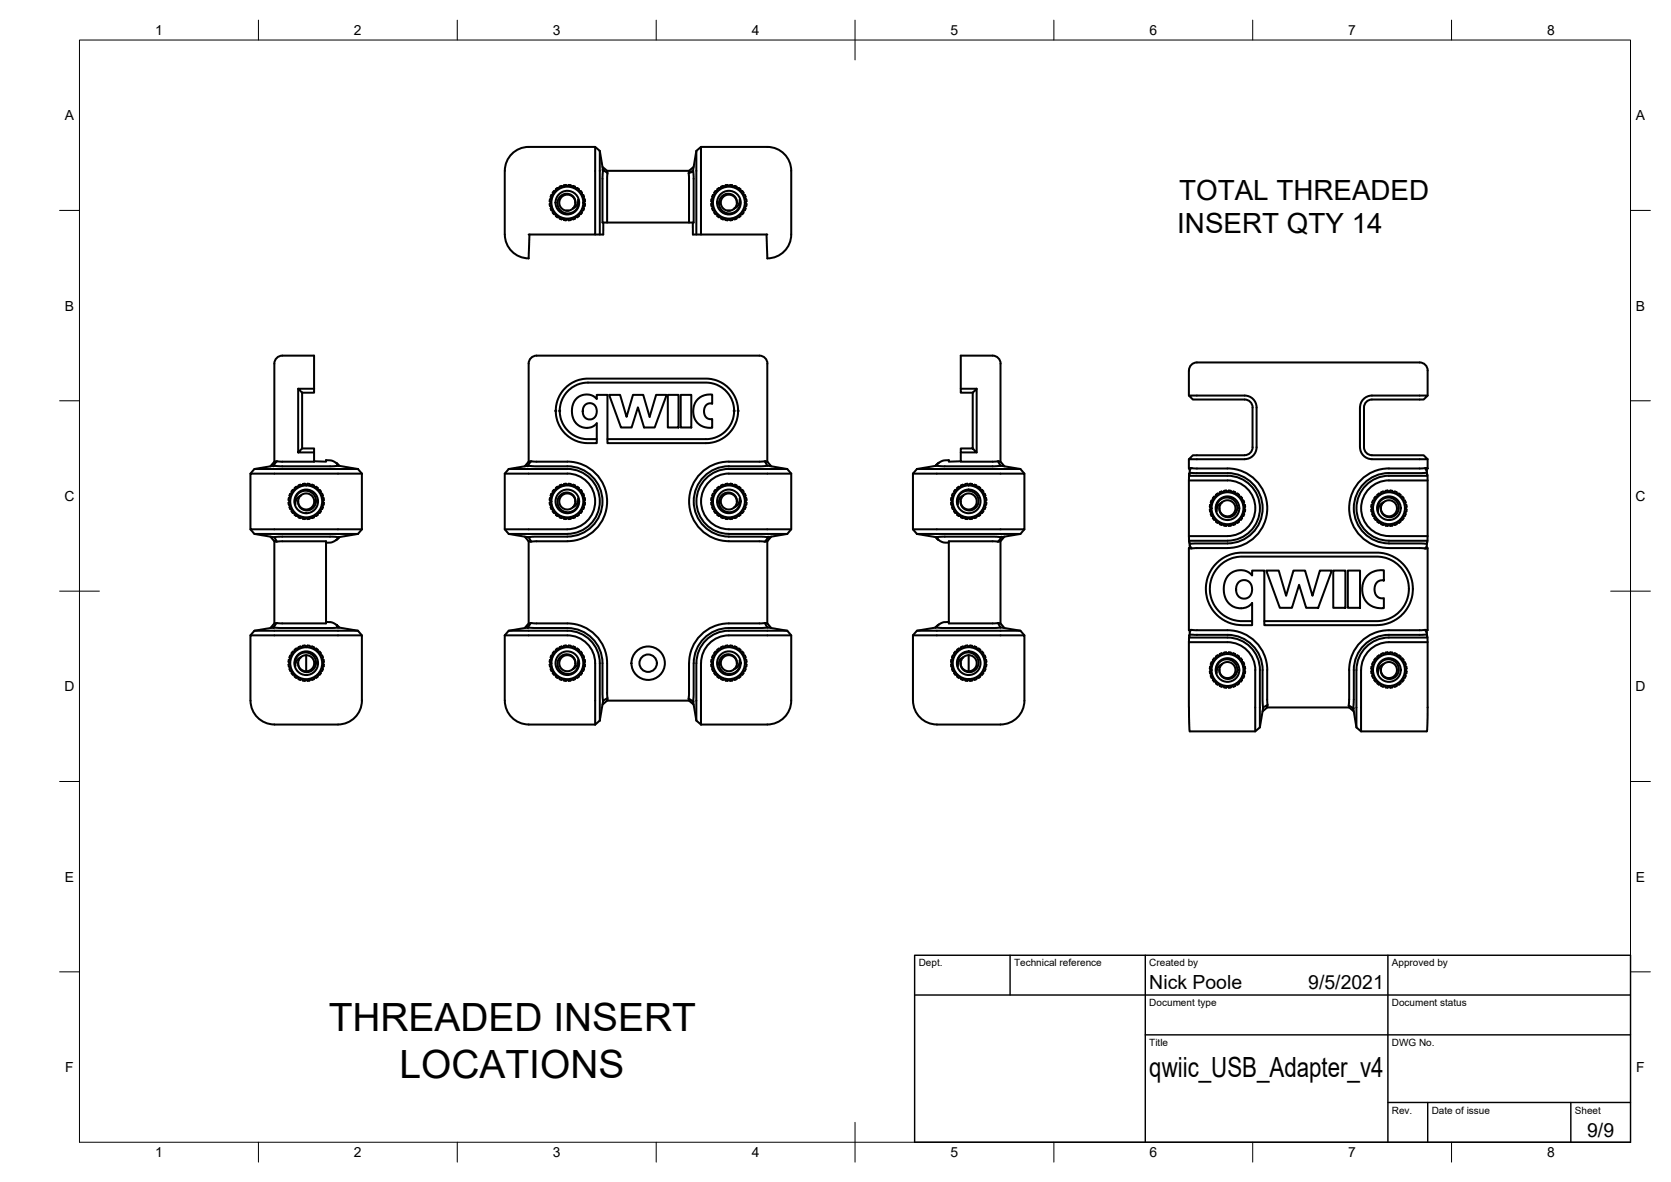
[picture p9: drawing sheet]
<svg xmlns="http://www.w3.org/2000/svg" width="420mm" height="297mm" viewBox="0 0 420 297" stroke-linecap="round" stroke-linejoin="round" font-family="sans-serif">
<defs><g id="words">
<g font-size="9.8">
<text x="82.7" y="259.1">THREADED INSERT</text>
<text x="100.5" y="270.9">LOCATIONS</text>
</g>
<g font-size="7">
<text x="296.5" y="50.2">TOTAL THREADED</text>
<text x="296" y="58.7">INSERT QTY 14</text>
<text x="289" y="270.6">qwiic_USB_Adapter_v4</text>
</g>
<g font-size="4.9">
<text x="289" y="248.5">Nick Poole</text>
<text x="329" y="248.5">9/5/2021</text>
<text x="399.1" y="285.7">9/9</text>
</g>
<g font-size="3.5">
<text x="39" y="8.8">1</text>
<text x="89" y="8.8">2</text>
<text x="139" y="8.8">3</text>
<text x="189" y="8.8">4</text>
<text x="239" y="8.8">5</text>
<text x="289" y="8.8">6</text>
<text x="339" y="8.8">7</text>
<text x="389" y="8.8">8</text>
<text x="16.3" y="30.2">A</text>
<text x="411.3" y="30.2">A</text>
<text x="16.3" y="78">B</text>
<text x="411.3" y="78">B</text>
<text x="16.2" y="125.9">C</text>
<text x="411.2" y="125.9">C</text>
<text x="16.2" y="173.7">D</text>
<text x="411.2" y="173.7">D</text>
<text x="16.3" y="221.6">E</text>
<text x="411.3" y="221.6">E</text>
<text x="16.4" y="269.4">F</text>
<text x="411.4" y="269.4">F</text>
<text x="39" y="290.8">1</text>
<text x="89" y="290.8">2</text>
<text x="139" y="290.8">3</text>
<text x="189" y="290.8">4</text>
<text x="239" y="290.8">5</text>
<text x="289" y="290.8">6</text>
<text x="339" y="290.8">7</text>
<text x="389" y="290.8">8</text>
</g>
<g font-size="2.5">
<text x="231" y="242.9">Dept.</text>
<text x="255" y="242.9">Technical reference</text>
<text x="289" y="242.9">Created by</text>
<text x="350" y="242.9">Approved by</text>
<text x="289" y="252.8">Document type</text>
<text x="350" y="252.8">Document status</text>
<text x="289" y="262.9">Title</text>
<text x="350" y="262.9">DWG No.</text>
<text x="350" y="279.9">Rev.</text>
<text x="360" y="279.9">Date of issue</text>
<text x="396" y="279.9">Sheet</text>
</g>
</g></defs>
<!-- layer: Visible -->
<g fill="none" stroke="#000" stroke-width=".51">
<path d="M149.6 36.9l1.2 1v21M150.8 37.9l.8 4.8-.1 13.2h22.9l-.1-13-1.1 .7M175.1 37.9l-.8 5M176.3 36.9l-1.2 1v21M126.9 58.9v-16a6 6 0 0 1 6-6h16.7v22h-16.7M126.9 58.9a6 6 0 0 0 6 6l.2-6M138.4 52.4l.2 .5 .4 .1 .2 .7 .5 .2 .1 .4 .3 .3M138.5 49.5a.35 .35 0 0 1 .1 .3 .35 .35 0 0 1-.3 .3l-.1 .5 .2 .3-.2 .5 .1 .4 .3 .2-.1 .4M140.1 47.2l-.4 .3v.4l-.6 .4-.1 .5-.3 .2-.3 .5M140.2 54.6a.35 .35 0 0 1 .3 0 .35 .35 0 0 1 .2 .3l.5 .2a.36 .36 0 0 1 .4-.1 .36 .36 0 0 1 .2 .3l.5 .1 .4-.3 .3 .3M140.9 49.3l1-.5 .9-.1 1 .4 .7 1 .2 .9-.4-1.3-1-.7h-1.3l-.9 .6-.5 1.1 .2 1 .7 .9 .9 .3 .9-.1 1.3-.8 .6-.7 .2-1.1a2.81 2.81 0 0 1-.9 2.8l-1 .6h-.8l-.9-.1-.9-.7-.5-.6-.2-1.1 .1-.8zM142.3 52.9h.7"/>
<path d="M142.3 46.5h-.5a.36 .36 0 0 1-.2 .3 .36 .36 0 0 1-.4-.1l-.5 .2-.2 .4-.3-.1M142.3 46.5a.35 .35 0 0 0 .4 .2 .35 .35 0 0 0 .3-.2M143 46.5h.5a.36 .36 0 0 0 .3 .3 .36 .36 0 0 0 .3-.1l.5 .2 .2 .4 .4-.1 .4 .4a.36 .36 0 0 0 0 .3 .36 .36 0 0 0 .4 .1l.3 .4v.4l.4 .2 .2 .5a.36 .36 0 0 0-.2 .3 .36 .36 0 0 0 .3 .3l.1 .5-.2 .3 .2 .4-.1 .5a.36 .36 0 0 0-.3 .2 .36 .36 0 0 0 .2 .4l-.2 .5-.4 .1v.4l-.3 .4a.36 .36 0 0 0-.4 .1 .36 .36 0 0 0 0 .4l-.5 .3h-.3l-.2 .3-.5 .2a.36 .36 0 0 0-.4-.1 .36 .36 0 0 0-.2 .3l-.5 .1M144.7 51l-.2 .7-.4 .7M151.5 41.9l1.2 1M151.7 42.7l1 .7M151.7 55.9v3h-2.1M152.7 42.9v13M152.7 42.9h20.5M173.2 42.9v13M174.2 55.9v3h18.7M174.4 41.9l-1.2 1"/>
<path d="M176.3 58.9v-22h16.6a6 6 0 0 1 6 6v16M182.9 52.9h.7M182.9 46.5h-.5a.36 .36 0 0 1-.2 .3 .36 .36 0 0 1-.4-.1l-.5 .2-.1 .4-.4-.1-.4 .3a.36 .36 0 0 1-.1 .4 .36 .36 0 0 1-.4 .1l-.3 .4v.4l-.3 .2-.2 .5a.36 .36 0 0 1 .1 .3 .36 .36 0 0 1-.3 .3l-.1 .5 .2 .3-.2 .3 .1 .6a.36 .36 0 0 1 .3 .2 .36 .36 0 0 1-.1 .4l.2 .5 .3 .1v.4l.3 .4a.36 .36 0 0 1 .4 .1 .36 .36 0 0 1 .1 .4l.4 .3h.4l.1 .3 .5 .2a.36 .36 0 0 1 .4-.1 .36 .36 0 0 1 .2 .3l.5 .1 .4-.3 .3 .3 .5-.1a.36 .36 0 0 1 .3-.3 .36 .36 0 0 1 .3 .1l.5-.2 .2-.3h.4l.4-.3a.36 .36 0 0 1 .1-.4 .36 .36 0 0 1 .3-.1l.4-.4-.1-.4 .4-.1 .2-.5M182.9 46.5a.35 .35 0 0 0 .4 .2 .35 .35 0 0 0 .3-.2M183.6 46.5h.5a.36 .36 0 0 0 .3 .3 .36 .36 0 0 0 .3-.1l.5 .2 .2 .4 .4-.1 .4 .4a.36 .36 0 0 0 .1 .3 .36 .36 0 0 0 .3 .1l.4 .4-.1 .4 .4 .2 .2 .5M185.3 51l-.2 .7-.4 .7M185.7 52.4l.4-.9-.1-1.3-.1 .8-.4 .7-1.6 1.1-.6 .2-.9-.2-.6-.5-.4-.6-.1-1.1 .3-.8 .5-.5 .9-.4 1 .1 .6 .4 .5 .8 .2 .8-.2-1.2-.9-.8-.8-.3-.9 .1-.8 .4-.6 .7-.3 .9 .2 1.3 .4 .6 .9 .7 .7 .2h1.1l1-.5 .6-.7M187.5 49.5a.36 .36 0 0 0-.1 .3 .36 .36 0 0 0 .2 .3l.1 .5-.2 .3 .2 .4-.1 .5a.35 .35 0 0 0-.2 .2 .35 .35 0 0 0 .1 .4M198.9 58.9a6 6 0 0 1-6 6l-.2-6M75 97.7h4v1h-3zM75 97.7v16l1-1h3v1h-4M76 98.7v14"/>
<path d="M79 97.7v-8.3h-8a2 2 0 0 0-2 2v24.6M153.2 99.2h2.7l1.6 5.6 1.7-5.6h2.5l1.6 5.6 1.7-5.6h2.6l-3 8.2h-2.7l-1.5-5-1.6 5h-2.7zM167.9 99.2h2.7v8.2h-2.7zM171.2 99.2h2.6v8.2h-2.6zM192.9 91.4v24.6M193 91.4a2 2 0 0 0-2.1-2h-56a2 2 0 0 0-2 2v24.6M241.6 97.7v-8.3h8a2 2 0 0 1 2 2v24.6M244.6 98.7v14l1 1h-4v-1h3M244.6 98.7l1-1v16M245.6 97.7h-4v1h3M298.9 99.4l.1-6.3a2 2 0 0 1 1.9-2h56.1a2 2 0 0 1 2 2v6.3M312.9 99.4h-14l1 1h13"/>
<path d="M313 99.4a2.99 2.99 0 0 1 3 3v10a2.99 2.99 0 0 1-3 3M69.5 115.9l-.5 .1-1 1.2M79 115.9l3 .1v-.4l1.2 .1 1.3 .6 .9 .8M79 113.7v2.3h-8.7a.97 .97 0 0 0-1.4 .8l-.2 .3M84.6 116.4l.4 .7 5 .8M84.7 116.4l.1 .1M85 117.1l-14.6 .1-1.5-.2-4.9 .9M90 117.9h-26l-1 1.1M90 117.9l1 1.1M91 119h-28v14h28M91 119v14M126.9 119h15.7"/>
<path d="M127.9 117.9l-1 1.1v14l1 1.2 5 .8M127.9 117.9l14.8-.1a8.2 8.2 0 0 1 8.1 8.2 8.2 8.2 0 0 1-8.1 8.2M127.9 117.9l4.9-.9 1.6 .2h8.3a8.8 8.8 0 0 1 8.8 8.8 8.8 8.8 0 0 1-8.9 8.9h-9.3l-.4 .1 .7 1.1-.7-.1M132.9 116l-1 1.2M133.4 115.9l-.5 .1M142.6 116h-8.3a.97 .97 0 0 0-1.4 .8l-.2 .3M142.7 119a7 7 0 0 1 6.9 7 7 7 0 0 1-6.9 7h-15.8M142.7 116a10 10 0 0 1 10 10 10 10 0 0 1-10 10l-9.1 .1M147 101.9l.6-.4 .8-.2 .6 .2 .6 .4 .4 .9v1.1l-.2 .6-.6 .7-.6 .2-.9-.1-.9-.8-.3-1.2zM147.6 107.5l1.4-.3 1.1-.8v5l-2.9-.1-1.4-.2-1.3-.5-1.5-.8-1.3-1.3-1-1.4-.6-1.4-.3-1.8v-1.9l.3-1.2 .6-1.4 1-1.5 1-.9 1.3-.9 2.6-.9h32.1l2.7 .9 1.8 1.4 1.4 1.9 .9 2.6v2.7l-.5 1.7-.7 1.2-1.1 1.4-.9 .8-2.4 1.2-2.2 .4h-25v-12.2h-2.6v1.1l-.9-.7-.6-.3-1.6-.1-1.4 .4-1.1 1-.5 1.4-.2 1.9 .4 1.4 .7 1.1 1.3 .9 1.4 .2M150.1 110.3h-3.3l-2.2-.7-1.4-1-.7-.7-1-1.4-.4-1.1-.3-2.7 .6-2.5 .6-1.1 1.1-1.1 .8-.6 1.8-.9 2-.4 30.7 .1 1.9 .5 2 1.3 1.2 1.4 .8 1.7 .3 2.7-.3 1.6-.5 1.1-.6 1-1.1 1.1-1.4 1-1.3 .5-1.4 .2h-25.3M175.4 100.4l.8-.7 1-.4 1.9-.1v2.2h-.8l-.6 .3-.5 .8-.2 .7 .2 1.1 .3 .5 .6 .4 1 .1v2.2h-1.2l-1.4-.4-1.2-.9-.5-.7-.5-1.5v-1.3l.5-1.5z"/>
<path d="M183.3 119h15.6M183.3 117.9h14.7l.9 1.1M183.3 117.2l9.8-.2 4.9 .9M183.3 119a7 7 0 0 0-7 7 7 7 0 0 0 7 7M183.3 117.2a8.8 8.8 0 0 0-8.9 8.8 8.8 8.8 0 0 0 8.9 8.8M183.3 116a10 10 0 0 0-10 10 10 10 0 0 0 10 10M183.3 117.8a8.2 8.2 0 0 0-8.2 8.2 8.2 8.2 0 0 0 8.2 8.2M192.3 115.9l-9 .1M192.9 116l-.6-.1 .6 1.2M192.9 116l1 1.2M198.9 119v14l-.9 1.2-4.8 .8M229.6 119h28v14h-28"/>
<path d="M229.6 119v14M230.5 117.9h26.1l1 1.1M230.5 117.9l-.9 1.1M235.8 116.5l-.6 .6M236.1 116.3l-.2 .1M241.6 113.7v2.3l9.3-.1M241.6 115.9l-3 .1v-.4l-1.2 .1-1.2 .5-1 .9M251.6 117.1l-1.5 .1-14.8-.1-4.8 .8M251.6 117.1l5 .8M251.6 117.1l-.7-1.2 .7 .1 1 1.2M298.9 117.7h.3M298.9 115.4v2.3"/>
<path d="M299 119.6h9.6a8.2 8.2 0 0 1 8.2 8.1 8.2 8.2 0 0 1-8.2 8.2h-9.6M299.1 118.8l9.5 .1a8.8 8.8 0 0 1 8.9 8.8 8.8 8.8 0 0 1-8.9 8.9M299.2 118.1l.3-.5 9.1 .1a10 10 0 0 1 10 10 10 10 0 0 1-10 10l-8.6 .1a.51 .51 0 0 1-.7-.5l-.2-.2M299.2 117.7h-.3M299.2 117.7l-.3 2.8v14.5l.3 2.8M299.4 117.7h-.2M312.9 114.4h-13l-1 1h14M313 100.4a2 2 0 0 1 2 2l-.1 10a1.96 1.96 0 0 1-1.9 2M343.1 100.1l1.2-.6 .7-.1h14l-1 1h-13a2 2 0 0 0-2 2v10a2.04 2.04 0 0 0 2 2h13l1 1h-14a2.99 2.99 0 0 1-3-3v-10a2.99 2.99 0 0 1 1.1-2.3zM358.3 117.6l-9.1 .1a10 10 0 0 0-10 10 10 10 0 0 0 10 10l9.2 .1M358.7 117.7l.3 2.8v14.5l-.2 1.7M358.7 117.7h.3"/>
<path d="M358.7 117.7l-.4-.1 .5 .8M358.8 118.8l-9.6 .1a8.8 8.8 0 0 0-8.8 8.8 8.8 8.8 0 0 0 8.8 8.9M358.9 119.6h-9.7a8.2 8.2 0 0 0-8.1 8.1 8.2 8.2 0 0 0 8.1 8.2h9.7M359 115.4v2.3M63 133l1 1.2h26M64 134.2l5 .8M68 134.9l1 1.1 .6 .1-.6-1.1M69 136v20.7M69.6 136.1l12.4-.1v20.7l-11.7-.1a.97 .97 0 0 0-1.4 .8l-.2 .3M74.1 122.7a.35 .35 0 0 1-.1 .3 .35 .35 0 0 1-.4 .1l-.3 .4v.4l-.3 .2-.2 .4a.36 .36 0 0 1 .1 .4 .36 .36 0 0 1-.3 .3v.5l.2 .3-.2 .3v.5a.36 .36 0 0 1 .3 .3 .36 .36 0 0 1-.1 .4l.2 .4 .3 .2v.4l.3 .4a.36 .36 0 0 1 .4 .1 .36 .36 0 0 1 .1 .4M74.1 129.4l.4 .3h.4l.2 .3 .4 .2M75 126l.1 .8 .4 .8 .6 .4 .9 .3 1-.2 .6-.4 .5-.6 .4-1-.4-1.4-.4-.7-.8-.4-1.5-.3-1.3 .7a2.6 2.6 0 0 0-.9 2.8"/>
<path d="M75 126l.1 .6 .4 .8 .6 .5 .8 .1h.7l.7-.4 .4-.5 .3-.9-.2-1-.5-.7-.7-.4-1-.1-.7 .3-1.1 .9-.5 .8-.1 .8M75.5 121.8l-.4 .2-.2 .3h-.4l-.4 .3M75.5 130.2a.35 .35 0 0 1 .4-.1 .35 .35 0 0 1 .3 .3M75.6 124.6l-.5 .6-.1 .7M76.2 121.6a.35 .35 0 0 1-.3 .3 .35 .35 0 0 1-.4-.1M76.2 121.6h.5l.3 .2 .7-.2 .4 .3 .4-.1 .4 .2 .2 .3h.4l.4 .4a.35 .35 0 0 0 .1 .3 .35 .35 0 0 0 .4 .1M80.4 128.9a.36 .36 0 0 0-.4 .1 .36 .36 0 0 0-.1 .4l-.4 .3h-.4l-.2 .3-.4 .2a.36 .36 0 0 0-.4-.1 .36 .36 0 0 0-.3 .3h-.5l-.3-.2-.3 .2h-.5M80.4 123.1l.3 .4a.35 .35 0 0 0-.1 .4 .35 .35 0 0 0 .4 .2M81 127.9l-.4 .2 .1 .4-.3 .4M81 124.1l.2 .4a.36 .36 0 0 0-.1 .4 .36 .36 0 0 0 .3 .3v.5M81.4 125.7a.35 .35 0 0 0-.2 .3 .35 .35 0 0 0 .2 .3M81.4 126.3v.5a.36 .36 0 0 0-.3 .3 .36 .36 0 0 0 .1 .4l-.2 .4"/>
<path d="M84.7 135.6l-.2 .1M84.8 135.5l.5-.5-1.7 1.2-1.6 .2M90 134.2l-4.8 .8-1.7-.1-14.5 .1M91 133l-1 1.2M127.9 134.2h14.7M131.9 134.9l1 1.1M132.9 136v20.7M138.4 127.5l.2 .4 .4 .2 .2 .7 .5 .2 .1 .4 .3 .3M138.5 124.5a.35 .35 0 0 1 .1 .4 .35 .35 0 0 1-.3 .3l-.1 .5 .2 .3-.2 .5 .1 .3 .3 .3-.1 .4M140.1 122.3l-.4 .3v.4l-.6 .4-.1 .5-.3 .2-.3 .4M140.2 129.7a.35 .35 0 0 1 .3 0 .35 .35 0 0 1 .2 .3l.5 .2a.36 .36 0 0 1 .4-.1 .36 .36 0 0 1 .2 .3h.5l.4-.2 .3 .2M143 121.6l-.3 .2-.4-.2h-.5l-.2 .3h-.6l-.5 .4h-.3"/>
<path d="M143 121.6h.5l.2 .3h.6l.5 .4 .6 .2 .2 .5 .4 .1 .2 .3 .1 .5 .4 .2 .2 .4a.36 .36 0 0 0-.2 .4 .36 .36 0 0 0 .3 .3l.1 .5-.2 .3 .2 .3-.1 .5a.36 .36 0 0 0-.3 .3 .36 .36 0 0 0 .2 .4l-.2 .4-.4 .2v.4l-.3 .4a.36 .36 0 0 0-.4 .1 .36 .36 0 0 0 0 .4l-.5 .3h-.3l-.2 .3-.5 .2a.36 .36 0 0 0-.4-.1 .36 .36 0 0 0-.2 .3h-.5M144.7 126.1l-.2 .7-.4 .7M145.1 127.4l.3-.8v-1.4l-.4 1.4-.9 .9M145.1 127.5l-.7 .7-1.2 .5-1.3-.1-.7-.4-.7-.8-.3-1.2 .1-.8 .6-1 .7-.4 .7-.2 .9 .1 .8 .4 .5 .8 .2 1-.2-1-.5-.6-.8-.4-.7-.1-.8 .2-.7 .6-.4 1.4 .5 1.1 .8 .6 1.2 .1 1-.5M183.3 133h15.6M183.3 134.2h14.7M183.3 134.9l9.9 .1M185.3 126.1l-.2 .7-.4 .7M185.7 127.5l-.7 .7-1 .5h-1l-1-.4a2.34 2.34 0 0 1-.5-3.9 2.34 2.34 0 0 1 3.8 1.1v.6l-.1-.7-.5-.8-.7-.5-.5-.1-1.4 .3-.8 1.1v1.2l.9 1.1 1.1 .3 .7-.1 .7-.4M185.7 127.4l.4-.8-.1-1.4-.3 1.4-1 .9M187.5 124.5l-.2-.4-.4-.2v-.5l-.6-.4-.1-.4-.3-.2-.5-.1-.5-.4h-.5l-.3-.3h-.5l-.3 .2-.4-.2h-.5l-.2 .3h-.6l-.4 .4-.7 .2-.2 .5-.4 .1-.3 .4v.4l-.3 .2-.2 .4a.36 .36 0 0 1 .1 .4 .36 .36 0 0 1-.3 .3l-.1 .5 .2 .3-.2 .3 .1 .5a.36 .36 0 0 1 .3 .3 .36 .36 0 0 1-.1 .4l.2 .4 .3 .2v.4l.3 .4a.36 .36 0 0 1 .4 .1 .36 .36 0 0 1 .1 .4l.4 .3h.4l.1 .3 .5 .2a.36 .36 0 0 1 .4-.1 .36 .36 0 0 1 .2 .3h.5l.4-.2 .3 .2h.5a.36 .36 0 0 1 .3-.3 .36 .36 0 0 1 .3 .1l.5-.2 .2-.3h.4l.4-.3a.36 .36 0 0 1 .1-.4 .36 .36 0 0 1 .3-.1l.4-.4-.1-.4 .4-.2 .2-.4M187.5 124.5a.36 .36 0 0 0-.1 .4 .36 .36 0 0 0 .2 .3l.1 .5-.2 .3 .2 .3-.1 .5a.35 .35 0 0 0-.2 .3 .35 .35 0 0 0 .1 .4"/>
<path d="M192.9 136l-.5 .1M192.9 136v20.7M193.2 135l-.3 .4a1.05 1.05 0 0 1-1.6 .6h-8M193.9 134.9l-1 1.1M229.6 133l.9 1.2M230.5 134.2l5.1 .8 .3 .6M235.2 135l1.7 1.2 1.7 .2M235.8 135.5l.1 .1M240.7 122.7a.35 .35 0 0 1-.1 .3 .35 .35 0 0 1-.4 .1l-.3 .4v.4l-.3 .2-.2 .4a.36 .36 0 0 1 .1 .4 .36 .36 0 0 1-.3 .3l-.1 .5 .3 .3-.3 .3 .1 .5a.36 .36 0 0 1 .3 .3 .36 .36 0 0 1-.1 .4l.2 .4 .3 .2v.4l.3 .4a.36 .36 0 0 1 .4 .1 .36 .36 0 0 1 .1 .4M240.7 129.4l.4 .3h.4l.1 .3 .5 .2M241.6 126v.8l.5 .8 .6 .4 .9 .3 1-.2 .6-.4 .5-.6 .3-1-.3-1.4-.5-.7-.7-.4-1.5-.3-1.4 .7a2.6 2.6 0 0 0-.8 2.8M241.6 126l.1 .7 .4 .7 .6 .5 .8 .1h.7l.6-.4 .5-.5 .3-.9-.2-1-.5-.7-.7-.4-1-.1-.7 .3-1.2 .9-.4 .8-.1 .8"/>
<path d="M242.1 121.8l-.5 .2-.1 .3h-.4l-.4 .3M242.1 121.8l.4 .1 .2-.3h.6l.3 .2 .6-.2 .5 .3 .3-.1 .4 .1 .3 .4h.4l.4 .4a.35 .35 0 0 0 .1 .3 .35 .35 0 0 0 .3 .1M242.2 124.6l-.5 .6-.1 .7M246.9 128.9a.36 .36 0 0 0-.3 .1 .36 .36 0 0 0-.1 .4l-.4 .3h-.4l-.2 .3-.5 .2a.36 .36 0 0 0-.3-.1 .36 .36 0 0 0-.3 .3h-.5l-.3-.2-.3 .2h-.6a.36 .36 0 0 0-.2-.3 .36 .36 0 0 0-.4 .1M247 123.1l.3 .4-.1 .4 .4 .2 .2 .4a.35 .35 0 0 0-.1 .4 .35 .35 0 0 0 .3 .3M248 126.8a.36 .36 0 0 0-.3 .3 .36 .36 0 0 0 .1 .4l-.2 .4-.4 .2 .1 .4-.3 .4M248 125.2v.5M248 125.7a.35 .35 0 0 0-.2 .3 .35 .35 0 0 0 .2 .3M248 126.3v.5M251.6 136v20.7M251.8 135l-.3 .4a1.05 1.05 0 0 1-1.5 .6h-11.4v20.7l12.3-.1M252.6 134.9l-1 1.1-.5 .1"/>
<path d="M256.6 134.2l-4.8 .8-1.7-.1-14.5 .1M257.6 133l-1 1.2h-26.1M298.9 120.7h9.7M299.2 137.8l-.3-.1v20.7l.3-.1M299.2 137.8h.4M304.2 127.4a.35 .35 0 0 1 .2 .3 .35 .35 0 0 1-.2 .3l.1 .5a.36 .36 0 0 1 .3 .3 .36 .36 0 0 1-.2 .4l.2 .5a.35 .35 0 0 1 .4 .1 .35 .35 0 0 1-.1 .4M304.3 126.9l-.1 .5M304.4 126.3a.35 .35 0 0 1 .2 .3 .35 .35 0 0 1-.3 .3M305 130.2l.3 .4a.36 .36 0 0 1 .3 .1 .36 .36 0 0 1 .1 .4l.4 .3h.4l.2 .3M305.3 124.8l-.3 .4a.37 .37 0 0 1 0 .4 .37 .37 0 0 1-.4 .2l-.2 .4M305.3 124.8l.4-.1v-.4l.4-.3 .4 .1 .2-.4 .5-.2 .3 .2 .3-.4h.3l.5 .2 .7-.2 .4 .4 .4-.2 .5 .2 .2 .4 .4-.1 .3 .4a.35 .35 0 0 0 .1 .3 .35 .35 0 0 0 .4 .1M306.2 126.3l-.3 .8v1.4l.1-.9 .4-.7 1.6-1.1 1.4 .1 .6 .3 .5 .7 .1 .6-.1 1-.6 .8-.8 .4h-.8l-.9-.3-.6-.8-.2-.9 .3 1.3 .8 .7 .9 .3 1-.2 .7-.4 .6-.7 .2-.8-.1-1-.4-.8-.7-.7-1.2-.4-.9 .1-.8 .4-.8 .8"/>
<path d="M306.7 131.7l.5 .2a.36 .36 0 0 1 .4-.1 .36 .36 0 0 1 .2 .3l.5 .1 .3-.3 .4 .3 .5-.1a.36 .36 0 0 1 .2-.3 .36 .36 0 0 1 .4 .1l.5-.2M307.2 126.3l-.4 .6-.2 .8M308.6 136.6l-9.5 .1M308.6 120.7a7 7 0 0 1 7 7 7 7 0 0 1-7 7h-9.7M312 130.6l-.4 .1-.1 .4-.4 .3a.35 .35 0 0 0-.3 0 .35 .35 0 0 0-.2 .3M312 124.8l.3 .4v.4l.4 .2 .1 .4M312.3 130.2l-.3 .4M312.8 126.3a.35 .35 0 0 0-.1 .3 .35 .35 0 0 0 .3 .3M313 128.6l-.3 .2 .1 .4-.2 .5a.35 .35 0 0 0-.3 .1 .35 .35 0 0 0 0 .4M313 126.9l.1 .5M313.1 127.4l-.2 .3 .2 .3-.1 .5M344.8 127.4a.35 .35 0 0 1 .2 .3 .35 .35 0 0 1-.2 .3l.1 .5a.36 .36 0 0 1 .3 .3 .36 .36 0 0 1-.2 .4l.2 .5 .4 .1v.4"/>
<path d="M344.9 126.9l-.1 .5M345 126.3a.35 .35 0 0 1 .2 .3 .35 .35 0 0 1-.3 .3M345.6 130.2l.3 .4a.36 .36 0 0 1 .3 .1 .36 .36 0 0 1 .1 .4M345.9 124.8l-.3 .4v.4l-.4 .2-.2 .4M346.3 124.4a.35 .35 0 0 1-.1 .3 .35 .35 0 0 1-.3 .1M346.3 131.1l.4 .3h.4l.2 .3M347.3 131.7l.5 .2M347.8 123.5l-.5 .2-.2 .4-.4-.1-.4 .3M347.8 131.9a.35 .35 0 0 1 .3-.1 .35 .35 0 0 1 .3 .3M347.8 126.3l-1 .9-.3 1.3a2.56 2.56 0 0 1 .9-2.8l1.3-.6h.9l.7 .2 1.1 1.1 .3 1.4-.3 1-.6 .7-.6 .3-1 .2-.8-.2-.6-.4-.5-.9-.1-.8M347.8 126.3l1.1-.6 1.3 .3 .9 1 .2 .8-.2 .7-.9 1-1.2 .2-1.3-.6-.4-.7-.1-.7M347.8 126.3l-.4 .6-.2 .8"/>
<path d="M348.4 123.4a.35 .35 0 0 1-.3 .3 .35 .35 0 0 1-.3-.2M348.4 123.3h.5l.3 .2 .7-.2 .4 .4 .4-.2 .5 .2 .2 .4 .3-.1 .5 .4a.35 .35 0 0 0 0 .3 .35 .35 0 0 0 .4 .1M349.2 136.6l9.6 .1M349.2 120.7h9.8M349.2 120.7a7 7 0 0 0-7 7 7 7 0 0 0 7 7h9.8M351.2 131.7l-.5 .2a.36 .36 0 0 0-.4-.1 .36 .36 0 0 0-.2 .3l-.5 .1-.4-.3-.3 .3-.5-.1M352.6 130.6a.36 .36 0 0 0-.4 .1 .36 .36 0 0 0-.1 .4l-.4 .3a.35 .35 0 0 0-.3 0 .35 .35 0 0 0-.2 .3M352.6 124.8l.3 .4a.35 .35 0 0 0 0 .4 .35 .35 0 0 0 .3 .2M352.9 130.2l-.3 .4M353.2 129.7a.35 .35 0 0 0-.3 .1 .35 .35 0 0 0 0 .4M353.3 125.8l.1 .4M353.4 126.3a.35 .35 0 0 0-.1 .3 .35 .35 0 0 0 .3 .3"/>
<path d="M353.6 126.9l.1 .5M353.7 127.4l-.2 .3 .2 .3-.1 .6a.36 .36 0 0 0-.3 .2 .36 .36 0 0 0 .1 .4l-.1 .5M358.7 137.8l.3-.1v20.7l-.3-.1M358.7 137.8h-.2M358.7 137.4l-.3 .4M358.8 136.7l-.1 1.1M69.5 156.6l-.5 .1-1 1.1M82 156.3l1.3 .1 1.3 .6M84.7 157.1l.1 .1M85 157.7l5 .8 1 1.2M85 157.7l-.4-.7 .8 .7M85 157.7l-1.3 .1-15-.1-4.7 .8"/>
<path d="M90 158.5h-26l-1 1.2M126.9 159.7v16.4a6 6 0 0 0 6 6M126.9 159.7h15.7a7 7 0 0 1 7 7v15.4M126.9 159.7l1-1.2h14.7a8.2 8.2 0 0 1 8.2 8.2v14.4M127.9 158.5l4.8-.8 9.9 .1a8.8 8.8 0 0 1 8.9 8.9l.1 9.6-.8 4.8M132.7 157.7l.3-.4a1.08 1.08 0 0 1 1.5-.6h8.2a10 10 0 0 1 10 10v9.4h20.5v-.5M133.4 156.6l-.5 .1-1 1.1M183.3 159.7h15.6M183.3 158.5h14.7M183.3 159.7a7 7 0 0 0-7 7v15.4M183.3 157.8a8.9 8.9 0 0 0-8.9 8.9l-.1 9.6 .8 4.8M183.3 156.7a10 10 0 0 0-10 10l-.1 8.9"/>
<path d="M183.3 158.5a8.2 8.2 0 0 0-8.2 8.2M192.3 156.6l-9 .1M192.9 157.7l5.1 .8 .9 1.2v16.4a6 6 0 0 1-6 6M192.9 156.7l-.6-.1 .6 1.1M192.9 157.7l-9.6 .1M192.9 156.7l1 1.1M229.6 159.7h28v16.4a6 6 0 0 1-6 6M229.6 159.7v16.4a6 6 0 0 0 6 6M230.5 158.5h26.1l1 1.2M235.8 157.2l-.6 .5M236.1 156.9l-.2 .2M238.6 156.3l-1.7 .2-1.7 1.2"/>
<path d="M251.6 157.7l-1.3 .1-15-.1-4.8 .8-.9 1.2M251.6 157.7l5 .8M251.6 157.7l-.7-1.1 .7 .1 1 1.1M299.2 158.3l-.1 1.1M299.4 158.3h-.2M299.5 158.3l-.3 .5M299.5 158.3l9.1 .1a10 10 0 0 1 10 10l.1 8.7M311.4 146.4l.8-.5 .8-.1 .8 .2 .5 .5 .4 .8 .1 1.2-.3 1-.5 .6-.5 .3h-.9l-.8-.2-.6-.7-.3-.7-.1-.9 .1-.7zM314.8 151.5v5.6l-3.9-.1-1.5-.4-1.4-.6-2-1.4-1.5-1.9-1-2.4a9.1 9.1 0 0 1 8.8-11.4h35l2.4 .7 1.9 1.1 1.7 1.7 1.2 1.8a9.1 9.1 0 0 1-8.4 12.9h-28.2v-13.7h-3.1v1.2l-.5-.6-.9-.5-1.2-.2h-1l-1.7 .7-1 1-.5 1.2-.3 1.3 .1 1.8 .4 1.2 .6 1 1 .8 1 .4 1.3 .2M314.8 156.1l-3.7-.1-2.6-.9-1.5-1-1.1-1.1-.7-1.1-.6-1.5-.3-1.2-.1-1.8 .4-1.8 .6-1.5 1.8-2.3 1.5-.9 1.6-.7 1.8-.3 35.5 .1 2.4 .8 1.8 1.2 1.6 1.9 .7 1.9 .3 1.8v1.6l-.5 1.8-.5 1-1.1 1.4-.9 1-1.2 .7-1.6 .7-1.8 .3h-28.7M314.8 151.5l-1.1 1-1.6 .4M318.4 143.4h3.1l1.9 6.3 1.8-6.3h2.9l1.9 6.3 1.9-6.3h3l-3.5 9.3h-3l-1.8-5.7-1.8 5.7h-3z"/>
<path d="M335.2 143.4h3.1v9.3h-3.1zM338.9 143.4h3.1v9.3h-3.1zM343.8 144.7l.9-.7 1.1-.5 2.2-.2v2.6l-.8-.1-.9 .4-.5 .8-.2 1 .2 1.1 .5 .9 .9 .3h.8v2.5h-1.7l-1.5-.5-1.1-.9-.7-.9-.4-1.5v-1.8l.4-1.4zM358.3 158.3l-9.1 .1a10 10 0 0 0-10 10l-.1 8.9 .8 .5M358.7 158.3l.1 1.1M358.7 158.3h-.4l.5 .7M72.6 167v.5a.36 .36 0 0 1 .3 .3 .36 .36 0 0 1-.1 .3l.2 .5 .3 .2v.4l.3 .4M73 164.7l-.2 .5a.36 .36 0 0 1 .1 .4 .36 .36 0 0 1-.3 .2v.5l.2 .4-.2 .3M73.3 164.2a.35 .35 0 0 1 0 .4 .35 .35 0 0 1-.3 .1M73.6 169.6a.35 .35 0 0 1 .4 0 .35 .35 0 0 1 .1 .4M74.1 163.3a.35 .35 0 0 1-.1 .4 .35 .35 0 0 1-.4 0l-.3 .5M74.1 170l.4 .3h.4l.2 .4 .4 .2"/>
<path d="M75.1 162.7a.35 .35 0 0 1-.2 .3 .35 .35 0 0 1-.4 0l-.4 .3M75.5 162.5l-.4 .1M75.5 170.9a.35 .35 0 0 1 .4-.2 .35 .35 0 0 1 .3 .3M75.6 165.2l-.6 .4-.5 .6-.3 1.2a2.66 2.66 0 0 1 .9-2.8l1.4-.6 1.5 .2 .7 .5 .4 .6 .4 1.5-.3 .7-.5 .8-.8 .5-.9 .1-.9-.2-.6-.5-.4-.7-.1-.9M75.6 165.2l.6-.4 .7-.2 1.3 .4 .7 1-.1 1.5-.4 .6-.6 .4-1.2 .2-1.2-.7-.3-.7-.1-.7M75.6 165.2l-.5 .7-.1 .7M76.2 162.3a.35 .35 0 0 1-.3 .3 .35 .35 0 0 1-.4-.1M76.2 162.3l.5-.1 .3 .2 .3-.2 .5 .1a.36 .36 0 0 0 .3 .3 .36 .36 0 0 0 .4-.1l.4 .1M77 164.6v4.1M78.9 162.7l.2 .3h.4l.4 .3a.35 .35 0 0 0 .1 .4 .35 .35 0 0 0 .4 0M80.4 169.6h-.4l-.1 .4-.4 .3h-.4l-.5 .5-.5-.1-.3 .3-.5 .1-.3-.2-.3 .2-.5-.1M80.4 163.8l.3 .4"/>
<path d="M80.7 164.2a.35 .35 0 0 0-.1 .4 .35 .35 0 0 0 .4 .1M81 168.6l-.4 .2 .1 .4-.3 .4M81 164.7l.2 .5a.36 .36 0 0 0-.1 .4 .36 .36 0 0 0 .3 .2v.5M81.4 166.3a.35 .35 0 0 0-.2 .4 .35 .35 0 0 0 .2 .3M81.4 167v.5a.36 .36 0 0 0-.3 .3 .36 .36 0 0 0 .1 .3l-.2 .5M138.2 167l.1 .5 .3 .3-.1 .3M138.4 168.1l.2 .5 .4 .2v.4l.3 .4M138.5 165.2a.35 .35 0 0 1 .1 .4 .35 .35 0 0 1-.3 .2l-.1 .5 .2 .4-.2 .3M138.6 164.7l-.2 .5M139 164.2a.35 .35 0 0 1 0 .4 .35 .35 0 0 1-.3 .1M139.3 169.6a.35 .35 0 0 1 .4 0 .35 .35 0 0 1 .1 .4l.3 .3M140.1 163l-.4 .3v.4h-.4l-.3 .5"/>
<path d="M140.2 170.3a.35 .35 0 0 1 .3 0 .35 .35 0 0 1 .2 .4l.5 .2 .4-.2 .4 .4 .7-.2 .3 .2M140.7 162.7a.35 .35 0 0 1-.2 .3 .35 .35 0 0 1-.3 0M143 162.2l-.3 .2-.4-.2-.5 .1a.36 .36 0 0 1-.2 .3 .36 .36 0 0 1-.4-.1l-.5 .1M143 162.2l.5 .1a.36 .36 0 0 0 .3 .3 .36 .36 0 0 0 .3-.1l.5 .1M144.6 162.7l.2 .3h.4l.4 .3a.36 .36 0 0 0 0 .4 .36 .36 0 0 0 .4 .1l.3 .4M144.7 166.7l-.2 .8-.4 .6M144.7 166.7l-.1-.8-.4-.7-.8-.6-.9-.2-.9 .2-.7 .4-.5 .7-.2 1 .3 1.3 1 1 1.5 .4 .9-.3 .7-.4a2.66 2.66 0 0 0 .8-2.8l-.4 1.4-.9 .8M144.7 166.7l-.4-1.3-1-.7-.7-.1-.7 .2-1 .9-.3 .8 .1 .6 .7 1.1 .6 .4 .8 .1 1.3-.6M146 169.6h-.4v.4l-.5 .3h-.3l-.2 .4-.5 .2-.4-.2-.2 .3-.5 .1M146.3 164.2a.35 .35 0 0 0 0 .4 .35 .35 0 0 0 .4 .1M146.7 164.7l.2 .5a.36 .36 0 0 0-.2 .4 .36 .36 0 0 0 .3 .2l.1 .5a.35 .35 0 0 0-.2 .4 .35 .35 0 0 0 .2 .3M147.1 167l-.1 .5a.36 .36 0 0 0-.3 .3 .36 .36 0 0 0 .2 .3l-.2 .5-.4 .2v.4l-.3 .4"/>
<path d="M152.7 176.1l-1.2 1M152.7 175.4l-1 .7M173.2 175.6l1.1 .7M173.2 176.1l1.2 1M175.1 166.7v14.4l1.2 1M178.8 167l.1 .5a.36 .36 0 0 1 .3 .3 .36 .36 0 0 1-.1 .3l.2 .5 .3 .2v.4l.3 .4M179.3 164.7l-.2 .5a.36 .36 0 0 1 .1 .4 .36 .36 0 0 1-.3 .2l-.1 .5 .2 .4-.2 .3M179.6 164.2a.35 .35 0 0 1 0 .4 .35 .35 0 0 1-.3 .1M179.9 169.6a.35 .35 0 0 1 .4 0 .35 .35 0 0 1 .1 .4l.4 .3h.4l.1 .4 .5 .2 .4-.2 .4 .4 .7-.2 .5 .2 .3-.1 .3-.3 .3 .2 .5-.2 .2-.4h.4l.4-.3 .1-.4h.3M181.3 162.7a.35 .35 0 0 1-.1 .3 .35 .35 0 0 1-.4 0l-.4 .3a.36 .36 0 0 1-.1 .4 .36 .36 0 0 1-.4 0l-.3 .5M185.2 162.6l-.5-.1a.36 .36 0 0 1-.3 .1 .36 .36 0 0 1-.3-.3l-.5-.1-.3 .2-.4-.2-.5 .1a.36 .36 0 0 1-.2 .3 .36 .36 0 0 1-.4-.1l-.5 .1M185.2 162.7l.2 .3h.4l.4 .3a.36 .36 0 0 0 .1 .4 .36 .36 0 0 0 .3 .1l.4 .4"/>
<path d="M185.3 166.7l-.2 .8-.4 .6M185.7 168.1l-.8 .8-1.1 .4h-.9l-1.1-.4-.6-.7-.4-1.1 .1-1.1 .5-.9 .8-.5 .8-.2 1.1 .2 .6 .5 .5 .8 .1 .8-.1-.7-.5-.7-.6-.5-.7-.2-.7 .1-.8 .4-.5 .8-.2 .7 .4 1.3 .7 .6 1.3 .2 1.1-.6M185.7 168.1l.4-.8-.1-1.4-.3 1.3-1 .9M187 164.2a.35 .35 0 0 0-.1 .4 .35 .35 0 0 0 .4 .1M187.3 164.7l.2 .5M187.5 168.1l-.2 .5-.4 .2 .1 .4-.4 .4M187.5 165.2a.36 .36 0 0 0-.1 .4 .36 .36 0 0 0 .2 .2l.1 .5a.35 .35 0 0 0-.2 .4 .35 .35 0 0 0 .2 .3M187.7 167l-.1 .5a.35 .35 0 0 0-.2 .3 .35 .35 0 0 0 .1 .3M239.1 167l.1 .5a.36 .36 0 0 1 .3 .3 .36 .36 0 0 1-.1 .3l.2 .5 .3 .2v.4l.3 .4M239.6 164.7l-.2 .5a.36 .36 0 0 1 .1 .4 .36 .36 0 0 1-.3 .2l-.1 .5 .3 .4-.3 .3M239.9 164.2a.35 .35 0 0 1 0 .4 .35 .35 0 0 1-.3 .1M240.2 169.6a.35 .35 0 0 1 .4 0 .35 .35 0 0 1 .1 .4"/>
<path d="M240.7 163.3a.35 .35 0 0 1-.1 .4 .35 .35 0 0 1-.4 0l-.3 .5M240.7 170l.4 .3h.4l.1 .4 .5 .2M241.6 162.7a.35 .35 0 0 1-.1 .3 .35 .35 0 0 1-.4 0l-.4 .3M242.1 162.5l-.5 .1M242.1 162.5a.36 .36 0 0 0 .4 .1 .36 .36 0 0 0 .2-.3l.6-.1 .3 .2 .3-.2 .5 .1a.36 .36 0 0 0 .3 .3 .36 .36 0 0 0 .3-.1l.5 .1M242.2 165.2l-.7 .4-.4 .6-.3 1.2a2.66 2.66 0 0 1 .9-2.8l1.4-.6 1.5 .2 .6 .5 .5 .6 .3 1.5-.2 .7-.5 .8-.9 .5-.8 .1-.9-.2-.6-.5-.4-.7-.1-.9M242.2 165.2l.6-.4 .7-.2 1.3 .4 .7 1-.1 1.5-.4 .6-.6 .4-1.2 .2-1.2-.7-.3-.6-.1-.8M242.2 165.2l-.5 .7-.1 .7M243.6 164.6v4.1M245.5 162.7l.2 .3h.4l.4 .3a.35 .35 0 0 0 .1 .4 .35 .35 0 0 0 .3 0M246.9 169.6h-.3l-.1 .4-.4 .3h-.4l-.2 .4-.5 .2-.3-.2-.3 .3-.5 .1-.3-.2-.5 .2-.4-.1-.2-.3-.4 .2M247 163.8l.3 .4"/>
<path d="M247.3 164.2a.35 .35 0 0 0-.1 .4 .35 .35 0 0 0 .4 .1M247.6 164.7l.2 .5a.35 .35 0 0 0-.1 .4 .35 .35 0 0 0 .3 .2M248 167.5a.36 .36 0 0 0-.3 .3 .36 .36 0 0 0 .1 .3l-.2 .5-.4 .2 .1 .4-.3 .4M248 165.8v.5M248 166.3a.35 .35 0 0 0-.2 .4 .35 .35 0 0 0 .2 .3M248 167v.5M298.9 161.4h9.7a7 7 0 0 1 7 7v15.4M299 160.2h9.6a8.2 8.2 0 0 1 8.2 8.2M305 170.9l.3 .4h.4l.2 .6 .6 .1 .2 .4 .5 .2M306.2 166.9l-.3 .9v1.3l.3-1.3 1.6-1.3 .9-.1 .8 .1 1 1 .1 1.1-.2 .7-.5 .7-.9 .4-1-.1-.7-.4-.5-.6-.2-1 .3 1.3 .8 .8 .9 .2 .9-.1 .9-.5 .4-.6 .3-.8-.1-.9-.4-1-.9-.7-1.1-.3-.9 .1-.8 .4-.7 .7M307.2 172.6l.3-.2 .3 .4h.5l.3-.2 .4 .2h.5l.2-.4 .4 .2M307.2 166.9l-.4 .7-.2 .7"/>
<path d="M312 171.3h-.4l-.1 .5-.2 .2h-.5l-.2 .4-.5 .2M312 165.5a.35 .35 0 0 1-.4-.1 .35 .35 0 0 1-.1-.4l-.3-.3h-.4l-.2-.3-.5-.2a.36 .36 0 0 1-.4 .1 .36 .36 0 0 1-.2-.3l-.5-.1-.4 .3-.3-.3-.5 .1a.36 .36 0 0 1-.2 .3 .36 .36 0 0 1-.4-.1l-.5 .2-.2 .3h-.4l-.4 .3a.36 .36 0 0 1 0 .4 .36 .36 0 0 1-.4 .1l-.3 .4a.37 .37 0 0 1 0 .4 .37 .37 0 0 1-.4 .1l-.2 .5a.36 .36 0 0 1 .2 .4 .36 .36 0 0 1-.3 .2l-.1 .5 .2 .4-.2 .3 .1 .5a.36 .36 0 0 1 .3 .3 .36 .36 0 0 1-.2 .3l.2 .5a.35 .35 0 0 1 .4 .2 .35 .35 0 0 1-.1 .4M312 165.5l.3 .4v.4l.4 .1 .1 .5a.35 .35 0 0 0-.1 .4 .35 .35 0 0 0 .3 .2M312.3 170.9l-.3 .4M313 169.2l-.3 .3 .1 .3-.2 .5a.35 .35 0 0 0-.3 .2 .35 .35 0 0 0 0 .4M313 167.5l.1 .6-.2 .3 .2 .3-.1 .5M316.8 168.4v14.4M317.5 178.8l1.1-1h20.6l1.2 1M317.5 168.4a8.8 8.8 0 0 0-8.9-8.9h-9.5l-.2 1.9 .1 17.7 .1 4.7h16.5l1.2-1 .8-4.8-.1-9.6M317.9 177.6l.8-.5-.1 .7M339.1 177.3l.1 .5M342.2 168.4v15.4"/>
<path d="M343 162.1a8.8 8.8 0 0 1 6.2-2.6h9.6l.2 1.6v16.7l-.2 6h-16.6l-1.1-1-.8-4.8 .1-9.6a8.8 8.8 0 0 1 2.6-6.3zM345.6 170.9l.3 .4h.3l.1 .4M346.3 165a.35 .35 0 0 1-.1 .4 .35 .35 0 0 1-.3 .1l-.3 .4v.4l-.4 .1-.2 .5a.36 .36 0 0 1 .2 .4 .36 .36 0 0 1-.3 .2l-.1 .5 .2 .4-.2 .3 .1 .5a.36 .36 0 0 1 .3 .3 .36 .36 0 0 1-.2 .3l.2 .5 .4 .2v.4M346.3 171.8l.4 .3 .4-.1 .2 .4 .5 .2M347.8 164.2l-.5 .2-.2 .3h-.4l-.4 .3M347.8 172.6a.35 .35 0 0 1 .3-.2 .35 .35 0 0 1 .3 .3M347.8 166.9l-1 .9-.3 1.3a2.66 2.66 0 0 1 .9-2.8l1.2-.6h.8l.9 .3 1.1 1 .3 1.5-.3 .9-.6 .8-.7 .3-.9 .1-.8-.2-.6-.4-.5-.8-.1-.9M347.8 166.9l.7-.4 .6-.1 1.3 .4 .7 .9 .2 .7-.2 .8-.9 1-1.3 .2-1.3-.8-.3-.6-.1-.7M347.8 166.9l-.4 .7-.2 .7M348.4 164a.35 .35 0 0 1-.3 .3 .35 .35 0 0 1-.3-.1M348.4 164l.5-.1 .3 .3 .4-.3 .5 .1a.36 .36 0 0 0 .2 .3 .36 .36 0 0 0 .4-.1l.5 .2 .2 .3h.3l.5 .3a.35 .35 0 0 0 0 .4 .35 .35 0 0 0 .4 .1M350.7 172.6l-.4-.2-.2 .4h-.5l-.4-.2-.3 .2h-.5"/>
<path d="M352.6 171.3h-.4l-.1 .5-.2 .2h-.5l-.2 .4-.5 .2M352.6 165.5l.3 .4a.35 .35 0 0 0 0 .4 .35 .35 0 0 0 .3 .1M352.9 170.9l-.3 .4M353.2 170.3a.35 .35 0 0 0-.3 .2 .35 .35 0 0 0 0 .4M353.3 166.4l.1 .5a.36 .36 0 0 0-.1 .4 .36 .36 0 0 0 .3 .2l.1 .6-.2 .3 .2 .3-.1 .5a.36 .36 0 0 0-.3 .3 .36 .36 0 0 0 .1 .3l-.1 .5M358.9 160.2h-9.7a8.2 8.2 0 0 0-8.1 8.2v14.4M359 161.4h-9.8a7 7 0 0 0-7 7M69 182.1h16M69 182.1a6 6 0 0 1-6-6v-16.4h28v16.4a6 6 0 0 1-6 6M132.9 182.1h16.7M150.8 181.1l-1.2 1M176.3 182.1h16.6"/>
<path d="M235.6 182.1h16"/>
<circle cx="142.7" cy="50.9" r="4"/>
<circle cx="142.7" cy="50.9" r="2.97"/>
<circle cx="183.3" cy="50.9" r="4"/>
<circle cx="183.3" cy="50.9" r="2.97"/>
<circle cx="77" cy="126" r="4"/>
<circle cx="77" cy="126" r="2.97"/>
<circle cx="142.7" cy="126" r="2.97"/>
<circle cx="142.7" cy="126" r="4"/>
<circle cx="183.3" cy="126" r="2.97"/>
<circle cx="183.3" cy="126" r="4"/>
<circle cx="243.6" cy="126" r="4"/>
<circle cx="243.6" cy="126" r="2.97"/>
<circle cx="308.6" cy="127.7" r="2.97"/>
<circle cx="308.6" cy="127.7" r="4"/>
<circle cx="349.2" cy="127.7" r="2.97"/>
<circle cx="349.2" cy="127.7" r="4"/>
<circle cx="77" cy="166.7" r="4"/>
<circle cx="77" cy="166.7" r="2.97"/>
<circle cx="142.7" cy="166.7" r="2.97"/>
<circle cx="142.7" cy="166.7" r="4"/>
<circle cx="163" cy="166.7" r="2.19"/>
<circle cx="163" cy="166.7" r="4.2"/>
<circle cx="183.3" cy="166.7" r="2.97"/>
<circle cx="183.3" cy="166.7" r="4"/>
<circle cx="243.6" cy="166.7" r="2.97"/>
<circle cx="243.6" cy="166.7" r="4"/>
<circle cx="308.6" cy="168.4" r="2.97"/>
<circle cx="308.6" cy="168.4" r="4"/>
<circle cx="349.2" cy="168.4" r="2.97"/>
<circle cx="349.2" cy="168.4" r="4"/>
</g>
<g fill="#000" stroke="#000" stroke-width=".25">
<circle cx="151.6" cy="42.7" r=".24"/>
<circle cx="173.8" cy="43.2" r=".24"/>
<circle cx="68.7" cy="117.1" r=".24"/>
<circle cx="132.7" cy="117.1" r=".24"/>
<circle cx="139.7" cy="103.3" r=".24"/>
<circle cx="140.7" cy="103.3" r=".24"/>
<circle cx="184.6" cy="103.3" r=".24"/>
<circle cx="185.6" cy="103.3" r=".24"/>
<circle cx="193.2" cy="135" r=".24"/>
<circle cx="251.8" cy="135" r=".24"/>
<circle cx="68.7" cy="157.7" r=".24"/>
<circle cx="132.7" cy="157.7" r=".24"/>
<circle cx="174.3" cy="176.3" r=".24"/>
<circle cx="340.3" cy="178" r=".24"/>
</g>
<!-- layer: Border -->
<g fill="none" stroke="#000" stroke-width=".25">
<path d="M20 10.1h390v276.9h-390zM65 5.1v5M115 5.1v5M165 5.1v5M215 5.1v10M265 5.1v5M315 5.1v5M365 5.1v5M15 52.9h5M410 52.9h5M15 100.7h5M410 100.7h5"/>
<path d="M15 148.6h10M405 148.6h10M15 196.4h5M410 196.4h5M15 244.2h5M410 244.2h5M65 287v5M115 287v5M165 287v5M215 282.1v9.9M265 287v5M315 287v5"/>
<path d="M365 287v5"/>
</g>
<!-- layer: TitleBlock -->
<path d="M230 240.1h180v46.9h-180zM230 250h180M254 240.1v9.9M288 240.1v46.9M349 240.1v46.9M288 260.1h122M349 277.1h61M359 277.1v9.9M395 277.1v9.9" fill="none" stroke="#000" stroke-width=".36"/>
<use href="#words"/>
</svg>
